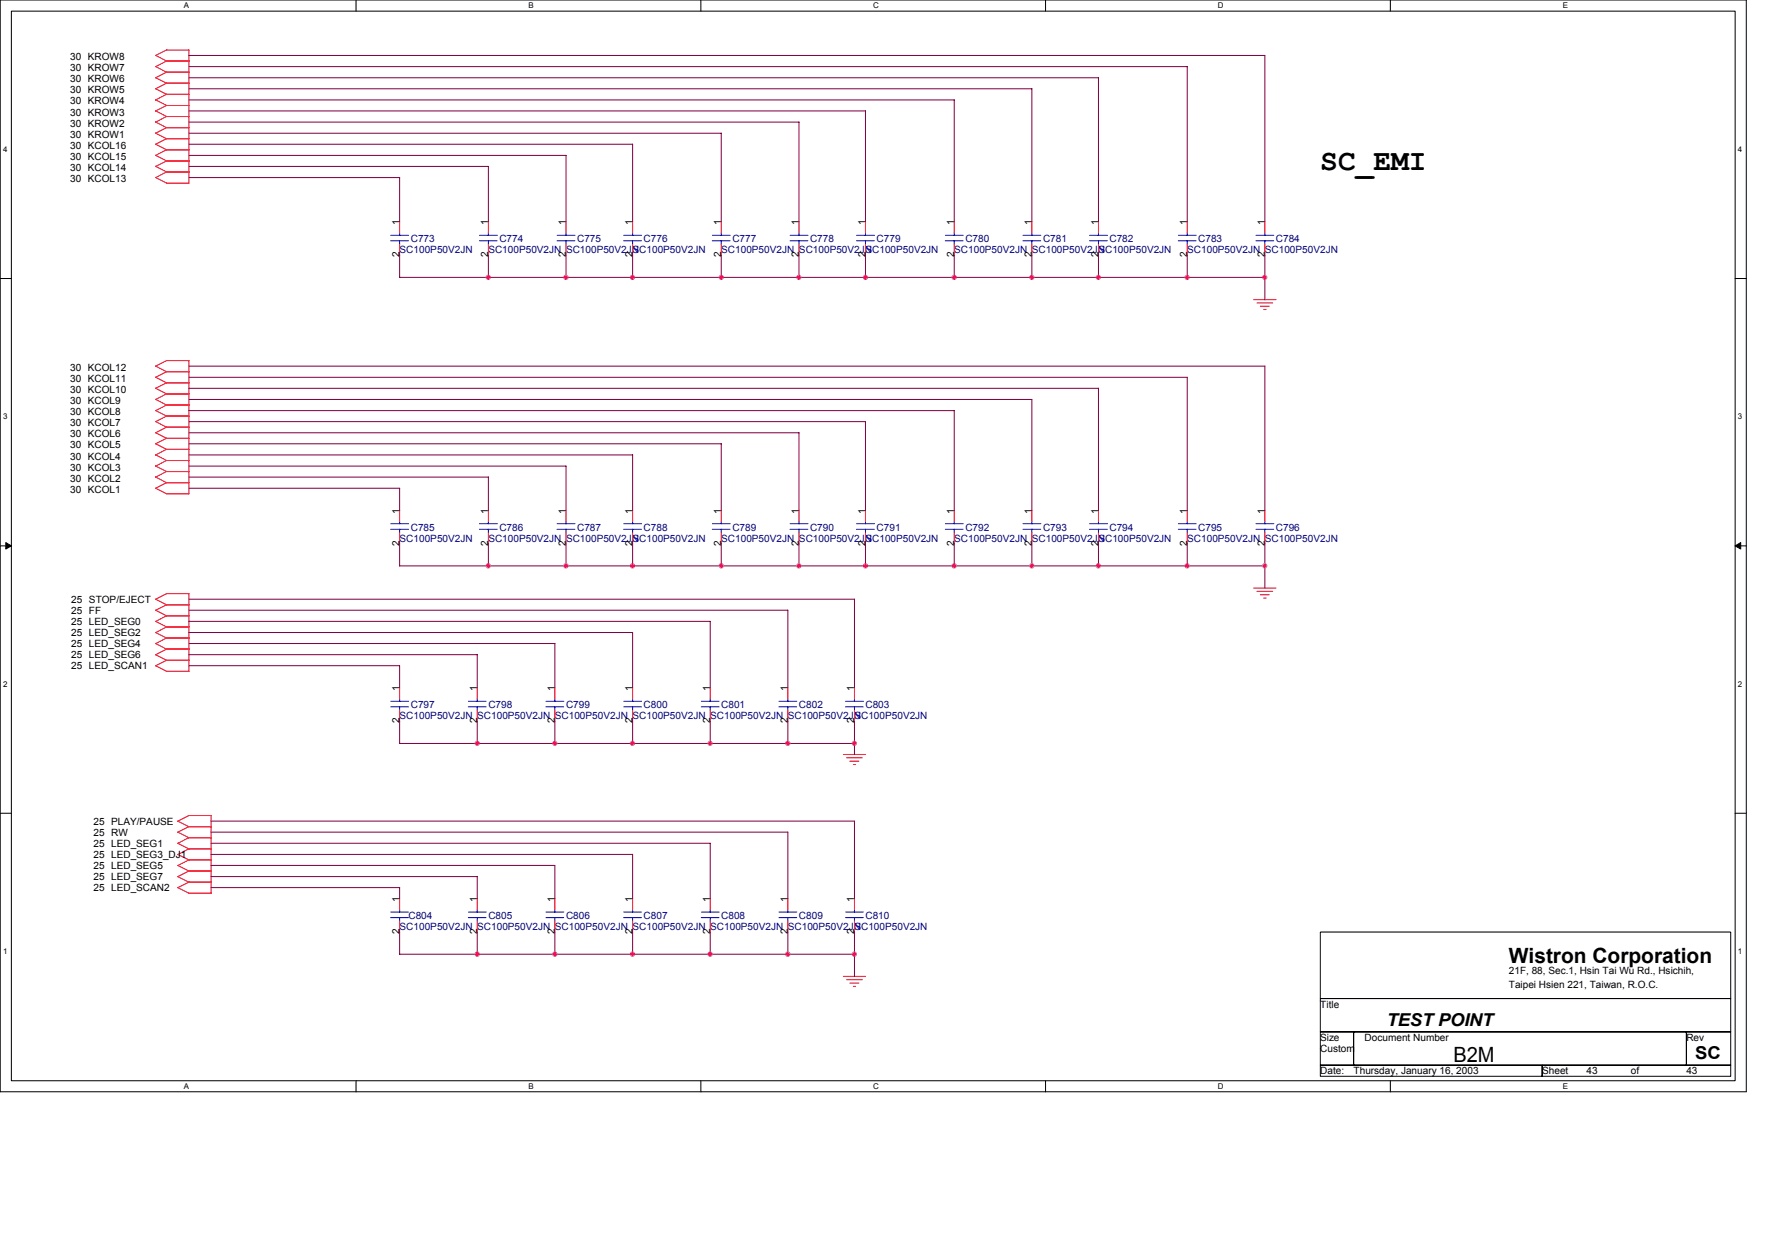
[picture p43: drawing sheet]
<svg xmlns="http://www.w3.org/2000/svg" width="297mm" height="210mm" viewBox="0 0 297 210" stroke-linecap="round" stroke-linejoin="round" font-family="sans-serif">
<defs><g id="words">
<text font-size="5" x="220.7" y="28.3">SC_EMI</text>
<g font-size="3.5">
<text x="252.2" y="160.9">Wistron Corporation</text>
<text x="242.9" y="177.5">B2M</text>
</g>
<g font-size="3">
<text x="231.8" y="171.5">TEST POINT</text>
<text x="283.4" y="177">SC</text>
</g>
<g font-size="1.7">
<text x="11.7" y="10">30 KROW8</text>
<text x="11.7" y="11.9">30 KROW7</text>
<text x="11.7" y="13.8">30 KROW6</text>
<text x="11.7" y="17.5">30 KROW4</text>
<text x="11.7" y="15.6">30 KROW5</text>
<text x="11.7" y="23">30 KROW1</text>
<text x="11.7" y="19.3">30 KROW3</text>
<text x="11.7" y="21.2">30 KROW2</text>
<text x="11.7" y="26.7">30 KCOL15</text>
<text x="11.7" y="28.6">30 KCOL14</text>
<text x="11.7" y="24.9">30 KCOL16</text>
<text x="11.7" y="30.4">30 KCOL13</text>
<text x="66.8" y="37.7" transform="rotate(-90 66.8 37.7)">1</text>
<text x="81.6" y="37.7" transform="rotate(-90 81.6 37.7)">1</text>
<text x="94.6" y="37.7" transform="rotate(-90 94.6 37.7)">1</text>
<text x="105.7" y="37.7" transform="rotate(-90 105.7 37.7)">1</text>
<text x="120.5" y="37.7" transform="rotate(-90 120.5 37.7)">1</text>
<text x="133.5" y="37.7" transform="rotate(-90 133.5 37.7)">1</text>
<text x="144.6" y="37.7" transform="rotate(-90 144.6 37.7)">1</text>
<text x="159.5" y="37.7" transform="rotate(-90 159.5 37.7)">1</text>
<text x="172.5" y="37.7" transform="rotate(-90 172.5 37.7)">1</text>
<text x="183.6" y="37.7" transform="rotate(-90 183.6 37.7)">1</text>
<text x="198.4" y="37.7" transform="rotate(-90 198.4 37.7)">1</text>
<text x="211.4" y="37.7" transform="rotate(-90 211.4 37.7)">1</text>
<text x="66.8" y="43" transform="rotate(-90 66.8 43)">2</text>
<text x="81.6" y="43" transform="rotate(-90 81.6 43)">2</text>
<text x="94.6" y="43" transform="rotate(-90 94.6 43)">2</text>
<text x="105.7" y="43" transform="rotate(-90 105.7 43)">2</text>
<text x="120.5" y="43" transform="rotate(-90 120.5 43)">2</text>
<text x="133.5" y="43" transform="rotate(-90 133.5 43)">2</text>
<text x="144.6" y="43" transform="rotate(-90 144.6 43)">2</text>
<text x="159.5" y="43" transform="rotate(-90 159.5 43)">2</text>
<text x="172.5" y="43" transform="rotate(-90 172.5 43)">2</text>
<text x="183.6" y="43" transform="rotate(-90 183.6 43)">2</text>
<text x="198.4" y="43" transform="rotate(-90 198.4 43)">2</text>
<text x="211.4" y="43" transform="rotate(-90 211.4 43)">2</text>
<text x="11.7" y="65.7">30 KCOL10</text>
<text x="11.7" y="63.8">30 KCOL11</text>
<text x="11.7" y="62">30 KCOL12</text>
<text x="11.7" y="71.2">30 KCOL7</text>
<text x="11.7" y="67.5">30 KCOL9</text>
<text x="11.7" y="69.4">30 KCOL8</text>
<text x="11.7" y="76.8">30 KCOL4</text>
<text x="11.7" y="73.1">30 KCOL6</text>
<text x="11.7" y="74.9">30 KCOL5</text>
<text x="11.7" y="82.4">30 KCOL1</text>
<text x="11.7" y="80.5">30 KCOL2</text>
<text x="11.7" y="78.7">30 KCOL3</text>
<text x="66.8" y="85.9" transform="rotate(-90 66.8 85.9)">1</text>
<text x="81.6" y="85.9" transform="rotate(-90 81.6 85.9)">1</text>
<text x="94.6" y="85.9" transform="rotate(-90 94.6 85.9)">1</text>
<text x="105.7" y="85.9" transform="rotate(-90 105.7 85.9)">1</text>
<text x="120.5" y="85.9" transform="rotate(-90 120.5 85.9)">1</text>
<text x="133.5" y="85.9" transform="rotate(-90 133.5 85.9)">1</text>
<text x="144.6" y="85.9" transform="rotate(-90 144.6 85.9)">1</text>
<text x="159.5" y="85.9" transform="rotate(-90 159.5 85.9)">1</text>
<text x="172.5" y="85.9" transform="rotate(-90 172.5 85.9)">1</text>
<text x="183.6" y="85.9" transform="rotate(-90 183.6 85.9)">1</text>
<text x="198.4" y="85.9" transform="rotate(-90 198.4 85.9)">1</text>
<text x="211.4" y="85.9" transform="rotate(-90 211.4 85.9)">1</text>
<text x="66.8" y="91.2" transform="rotate(-90 66.8 91.2)">2</text>
<text x="81.6" y="91.2" transform="rotate(-90 81.6 91.2)">2</text>
<text x="94.6" y="91.2" transform="rotate(-90 94.6 91.2)">2</text>
<text x="105.7" y="91.2" transform="rotate(-90 105.7 91.2)">2</text>
<text x="120.5" y="91.2" transform="rotate(-90 120.5 91.2)">2</text>
<text x="133.5" y="91.2" transform="rotate(-90 133.5 91.2)">2</text>
<text x="144.6" y="91.2" transform="rotate(-90 144.6 91.2)">2</text>
<text x="159.5" y="91.2" transform="rotate(-90 159.5 91.2)">2</text>
<text x="172.5" y="91.2" transform="rotate(-90 172.5 91.2)">2</text>
<text x="183.6" y="91.2" transform="rotate(-90 183.6 91.2)">2</text>
<text x="198.4" y="91.2" transform="rotate(-90 198.4 91.2)">2</text>
<text x="211.4" y="91.2" transform="rotate(-90 211.4 91.2)">2</text>
<text x="11.9" y="100.7">25 STOP/EJECT</text>
<text x="11.9" y="104.4">25 LED_SEG0</text>
<text x="11.9" y="106.3">25 LED_SEG2</text>
<text x="11.9" y="102.6">25 FF</text>
<text x="11.9" y="111.8">25 LED_SCAN1</text>
<text x="11.9" y="108.1">25 LED_SEG4</text>
<text x="11.9" y="110">25 LED_SEG6</text>
<text x="66.8" y="115.5" transform="rotate(-90 66.8 115.5)">1</text>
<text x="79.8" y="115.5" transform="rotate(-90 79.8 115.5)">1</text>
<text x="92.7" y="115.5" transform="rotate(-90 92.7 115.5)">1</text>
<text x="105.7" y="115.5" transform="rotate(-90 105.7 115.5)">1</text>
<text x="118.7" y="115.5" transform="rotate(-90 118.7 115.5)">1</text>
<text x="131.7" y="115.5" transform="rotate(-90 131.7 115.5)">1</text>
<text x="142.8" y="115.5" transform="rotate(-90 142.8 115.5)">1</text>
<text x="66.8" y="120.9" transform="rotate(-90 66.8 120.9)">2</text>
<text x="79.8" y="120.9" transform="rotate(-90 79.8 120.9)">2</text>
<text x="92.7" y="120.9" transform="rotate(-90 92.7 120.9)">2</text>
<text x="105.7" y="120.9" transform="rotate(-90 105.7 120.9)">2</text>
<text x="118.7" y="120.9" transform="rotate(-90 118.7 120.9)">2</text>
<text x="131.7" y="120.9" transform="rotate(-90 131.7 120.9)">2</text>
<text x="142.8" y="120.9" transform="rotate(-90 142.8 120.9)">2</text>
<text x="15.6" y="137.8">25 PLAY/PAUSE</text>
<text x="15.6" y="139.7">25 RW</text>
<text x="15.6" y="141.5">25 LED_SEG1</text>
<text x="15.6" y="143.4">25 LED_SEG3_DJ1</text>
<text x="15.6" y="145.2">25 LED_SEG5</text>
<text x="15.6" y="147.1">25 LED_SEG7</text>
<text x="15.6" y="148.9">25 LED_SCAN2</text>
<text x="66.8" y="150.7" transform="rotate(-90 66.8 150.7)">1</text>
<text x="79.8" y="150.7" transform="rotate(-90 79.8 150.7)">1</text>
<text x="92.7" y="150.7" transform="rotate(-90 92.7 150.7)">1</text>
<text x="105.7" y="150.7" transform="rotate(-90 105.7 150.7)">1</text>
<text x="118.7" y="150.7" transform="rotate(-90 118.7 150.7)">1</text>
<text x="131.7" y="150.7" transform="rotate(-90 131.7 150.7)">1</text>
<text x="142.8" y="150.7" transform="rotate(-90 142.8 150.7)">1</text>
<text x="66.8" y="156.1" transform="rotate(-90 66.8 156.1)">2</text>
<text x="79.8" y="156.1" transform="rotate(-90 79.8 156.1)">2</text>
<text x="92.7" y="156.1" transform="rotate(-90 92.7 156.1)">2</text>
<text x="105.7" y="156.1" transform="rotate(-90 105.7 156.1)">2</text>
<text x="118.7" y="156.1" transform="rotate(-90 118.7 156.1)">2</text>
<text x="131.7" y="156.1" transform="rotate(-90 131.7 156.1)">2</text>
<text x="142.8" y="156.1" transform="rotate(-90 142.8 156.1)">2</text>
<text x="252.2" y="162.8">21F, 88, Sec.1, Hsin Tai Wu Rd., Hsichih,</text>
<text x="252.2" y="165">Taipei Hsien 221, Taiwan, R.O.C.</text>
<text x="220.7" y="168.4">Title</text>
<text x="220.7" y="173.9">Size</text>
<text x="228.1" y="173.9">Document Number</text>
<text x="281.9" y="173.9">Rev</text>
<text x="220.7" y="175.8">Custom</text>
<text x="220.7" y="179.5">Date:</text>
<text x="226.3" y="179.5">Thursday, January 16, 2003</text>
<text x="257.8" y="179.5">Sheet</text>
<text x="265.2" y="179.5">43</text>
<text x="272.6" y="179.5">of</text>
<text x="281.9" y="179.5">43</text>
</g>
<g font-size="1.7" fill="#000080">
<text x="68.7" y="40.4">C773</text>
<text x="83.5" y="40.4">C774</text>
<text x="96.5" y="40.4">C775</text>
<text x="107.6" y="40.4">C776</text>
<text x="122.4" y="40.4">C777</text>
<text x="135.4" y="40.4">C778</text>
<text x="146.5" y="40.4">C779</text>
<text x="161.4" y="40.4">C780</text>
<text x="174.3" y="40.4">C781</text>
<text x="185.5" y="40.4">C782</text>
<text x="200.3" y="40.4">C783</text>
<text x="213.3" y="40.4">C784</text>
<text x="66.8" y="42.3">SC100P50V2JN</text>
<text x="81.6" y="42.3">SC100P50V2JN SC100P50V2JN</text>
<text x="105.7" y="42.3">SC100P50V2JN</text>
<text x="120.6" y="42.3">SC100P50V2JN SC100P50V2JN</text>
<text x="144.7" y="42.3">SC100P50V2JN</text>
<text x="159.5" y="42.3">SC100P50V2JN SC100P50V2JN</text>
<text x="183.6" y="42.3">SC100P50V2JN</text>
<text x="198.5" y="42.3">SC100P50V2JN SC100P50V2JN</text>
<text x="68.7" y="88.7">C785</text>
<text x="83.5" y="88.7">C786</text>
<text x="96.5" y="88.7">C787</text>
<text x="107.6" y="88.7">C788</text>
<text x="122.4" y="88.7">C789</text>
<text x="135.4" y="88.7">C790</text>
<text x="146.5" y="88.7">C791</text>
<text x="161.4" y="88.7">C792</text>
<text x="174.3" y="88.7">C793</text>
<text x="185.5" y="88.7">C794</text>
<text x="200.3" y="88.7">C795</text>
<text x="213.3" y="88.7">C796</text>
<text x="66.8" y="90.5">SC100P50V2JN</text>
<text x="81.6" y="90.5">SC100P50V2JN SC100P50V2JN</text>
<text x="105.7" y="90.5">SC100P50V2JN</text>
<text x="120.6" y="90.5">SC100P50V2JN SC100P50V2JN</text>
<text x="144.7" y="90.5">SC100P50V2JN</text>
<text x="159.5" y="90.5">SC100P50V2JN SC100P50V2JN</text>
<text x="183.6" y="90.5">SC100P50V2JN</text>
<text x="198.5" y="90.5">SC100P50V2JN SC100P50V2JN</text>
<text x="68.7" y="118.3">C797</text>
<text x="81.6" y="118.3">C798</text>
<text x="94.6" y="118.3">C799</text>
<text x="107.6" y="118.3">C800</text>
<text x="120.6" y="118.3">C801</text>
<text x="133.6" y="118.3">C802</text>
<text x="144.7" y="118.3">C803</text>
<text x="66.8" y="120.2">SC100P50V2JN SC100P50V2JN SC100P50V2JN SC100P50V2JN SC100P50V2JN SC100P50V2JN</text>
<text x="142.8" y="120.2">SC100P50V2JN</text>
<text x="66.8" y="155.4">SC100P50V2JN SC100P50V2JN SC100P50V2JN SC100P50V2JN SC100P50V2JN SC100P50V2JN</text>
<text x="68.3" y="153.6">C804</text>
<text x="81.6" y="153.6">C805</text>
<text x="94.6" y="153.6">C806</text>
<text x="107.6" y="153.6">C807</text>
<text x="120.6" y="153.6">C808</text>
<text x="133.6" y="153.6">C809</text>
<text x="142.8" y="155.4">SC100P50V2JN</text>
<text x="144.7" y="153.6">C810</text>
</g>
<g font-size="1.3">
<text x="30.7" y="1.4">A</text>
<text x="88.3" y="1.4">B</text>
<text x="146" y="1.4">C</text>
<text x="203.6" y="1.4">D</text>
<text x="261.2" y="1.4">E</text>
<text x=".5" y="25.4">4</text>
<text x="290.5" y="25.4">4</text>
<text x=".5" y="70.1">3</text>
<text x="290.5" y="70.1">3</text>
<text x=".5" y="114.7">2</text>
<text x="290.5" y="114.7">2</text>
<text x=".5" y="159.4">1</text>
<text x="290.5" y="159.4">1</text>
<text x="30.7" y="182">A</text>
<text x="88.3" y="182">B</text>
<text x="146" y="182">C</text>
<text x="203.6" y="182">D</text>
<text x="261.2" y="182">E</text>
</g>
</g></defs>
<path d="M0 0h291.9v182.5h-291.9zM1.9 1.9h288.1v178.7h-288.1z" fill="none" stroke="#000" stroke-width=".17"/>
<g fill="#fff">
<path d="M30.7 .2h.9v1.5h-.9z"/>
<path d="M30.7 180.8h.9v1.5h-.9z"/>
</g>
<path d="M59.5 0v1.9M59.5 180.6v1.9" fill="none" stroke="#000" stroke-width=".17"/>
<g fill="#fff">
<path d="M88.3 .2h.9v1.5h-.9z"/>
<path d="M88.3 180.8h.9v1.5h-.9z"/>
</g>
<path d="M117.2 0v1.9M117.2 180.6v1.9" fill="none" stroke="#000" stroke-width=".17"/>
<g fill="#fff">
<path d="M146 .2h.9v1.5h-.9z"/>
<path d="M146 180.8h.9v1.5h-.9z"/>
</g>
<path d="M174.8 0v1.9M174.8 180.6v1.9" fill="none" stroke="#000" stroke-width=".17"/>
<g fill="#fff">
<path d="M203.6 .2h.9v1.5h-.9z"/>
<path d="M203.6 180.8h.9v1.5h-.9z"/>
</g>
<path d="M232.4 0v1.9M232.4 180.6v1.9" fill="none" stroke="#000" stroke-width=".17"/>
<g fill="#fff">
<path d="M261.2 .2h.9v1.5h-.9z"/>
<path d="M261.2 180.8h.9v1.5h-.9z"/>
<path d="M.5 24.2h.7v1.5h-.7z"/>
<path d="M290.5 24.2h.7v1.5h-.7z"/>
<path d="M.5 68.9h.7v1.4h-.7z"/>
<path d="M290.5 68.9h.7v1.4h-.7z"/>
</g>
<path d="M0 46.5h1.9M290 46.5h1.9" fill="none" stroke="#000" stroke-width=".17"/>
<g fill="#fff">
<path d="M.5 113.6h.7v1.4h-.7z"/>
<path d="M290.5 113.6h.7v1.4h-.7z"/>
</g>
<path d="M0 91.2h1.9M290 91.2h1.9" fill="none" stroke="#000" stroke-width=".17"/>
<path d="M1 90.7l.9 .5-.9 .6zM290 91.2l1-.5v1.1z" fill="#000" stroke="#000" stroke-width=".17"/>
<g fill="#fff">
<path d="M.5 158.2h.7v1.5h-.7z"/>
<path d="M290.5 158.2h.7v1.5h-.7z"/>
</g>
<path d="M0 135.9h1.9M290 135.9h1.9M220.7 155.8h68.6v11.1h-68.6zM220.7 178h37.1v1.9h-37.1zM220.7 166.9h68.6v5.5h-68.6zM220.7 172.4h5.6v5.6h-5.6zM226.3 172.4h55.6v5.6h-55.6zM257.8 178h31.5v1.9h-31.5zM281.9 172.4h7.4v5.6h-7.4z" fill="none" stroke="#000" stroke-width=".17"/>
<g fill="none" stroke="#f00" stroke-width=".17">
<path d="M26 9.2l1.8 1h3.8M26 13l1.8 .9h3.8M26 16.7l1.8 .9h3.8M26 18.5l1.8 1h3.8M27.9 8.4h3.7v22.2M27.9 8.3l-1.9 1M27.9 12l-1.9 1M27.9 10.2l-1.9 .9 1.8 1h3.8M27.9 19.5l-1.9 .9 1.8 .9h3.8M27.9 15.7l-1.9 1M27.9 13.9l-1.9 .9 1.8 1h3.8M27.9 17.6l-1.9 .9"/>
<path d="M26 24.1l1.8 .9h3.8M26 27.8l1.8 .9h3.8M26 22.2l1.8 1h3.8M27.9 25l-1.9 1 1.9 .9h3.7M27.9 26.9l-1.9 .9M27.9 23.2l-1.9 .9M27.9 21.3l-1.9 1M27.9 28.7l-1.9 1 1.9 .9h3.7M66.8 37.1v1.8M81.6 37.1v1.8M94.6 37.1v1.8M105.7 37.1v1.8"/>
<path d="M120.6 37.1v1.8M133.6 37.1v1.8M144.7 37.1v1.8M159.5 37.1v1.8M172.5 37.1v1.8M183.6 37.1v1.8M198.5 37.1v1.8M211.4 37.1v1.8M66.8 40.8v1.9M81.6 40.8v1.9M94.6 40.8v1.9M105.7 40.8v1.9"/>
<path d="M120.6 40.8v1.9M133.6 40.8v1.9M144.7 40.8v1.9M159.5 40.8v1.9M172.5 40.8v1.9M183.6 40.8v1.9M198.5 40.8v1.9M209.6 50.1h3.7M210.1 50.6h2.6M210.7 51.2h1.5M211.2 51.7h.4M211.4 40.8v1.9"/>
<path d="M26 74.1l1.8 1h3.8M26 64.9l1.8 .9h3.8M26 66.7l1.8 1h3.8M26 63l1.8 1h3.8M26 72.3l1.8 1h3.8M26 77.9l1.8 .9h3.8M27.9 60.3h3.7v22.2h-3.8l-1.8-.9M27.9 75.1l-1.9 .9 1.9 1h3.7M27.9 69.5l-1.9 1 1.9 .9h3.7M27.9 67.7l-1.9 .9 1.8 .9h3.8M27.9 65.8l-1.9 1M27.9 64l-1.9 .9"/>
<path d="M27.9 62.1l-1.9 1M27.9 60.2l-1.9 1 1.8 .9h3.8M27.9 71.4l-1.9 .9M27.9 73.2l-1.9 1M27.9 78.8l-1.9 .9 1.8 1h3.8M27.9 76.9l-1.9 1M27.9 80.6l-1.9 1M31.6 99.2v13h-3.7M31.6 99.2h-3.8l-1.8 1M66.8 85.3v1.9M66.8 89v1.9M81.6 85.3v1.9"/>
<path d="M81.6 89v1.9M94.6 85.3v1.9M94.6 89v1.9M105.7 85.3v1.9M105.7 89v1.9M120.6 85.3v1.9M120.6 89v1.9M133.6 85.3v1.9M133.6 89v1.9M144.7 85.3v1.9M144.7 89v1.9M159.5 85.3v1.9"/>
<path d="M159.5 89v1.9M172.5 85.3v1.9M172.5 89v1.9M183.6 85.3v1.9M183.6 89v1.9M198.5 85.3v1.9M198.5 89v1.9M209.6 98.3h3.7M210.1 98.8h2.6M210.7 99.4h1.5M211.2 99.9h.4M211.4 85.3v1.9"/>
<path d="M211.4 89v1.9M26 100.1l1.9 1M26 111.3l1.9 .9M26 109.4l1.9 1M26 102l1.9 .9M31.6 101.1h-3.8l-1.8 .9M31.6 110.3h-3.8l-1.8 1M31.6 102.9h-3.7l-1.9 .9 1.9 1M31.6 104.8h-3.8l-1.8 .9 1.9 .9M31.6 106.6h-3.7l-1.9 .9 1.9 1M31.6 108.5h-3.8l-1.8 .9M66.8 115v1.8"/>
<path d="M66.8 118.7v1.8M79.8 115v1.8M79.8 118.7v1.8M92.7 115v1.8M92.7 118.7v1.8M105.7 115v1.8M105.7 118.7v1.8M118.7 115v1.8M118.7 118.7v1.8M131.7 115v1.8M131.7 118.7v1.8M142.8 115v1.8"/>
<path d="M142.8 118.7v1.8M31.6 138.2h3.7M31.6 136.3h3.7v13M31.6 140h3.7M31.6 136.3l-1.9 .9 1.9 1-1.9 .9 1.9 .9M31.6 140l-1.9 .9M141 126.1h3.7M141.5 126.6h2.6M142.1 127.2h1.5M142.6 127.8h.4M29.7 140.9l1.9 1-1.9 .9 1.9 .9-1.9 1 1.9 .9M31.6 141.9h3.7"/>
<path d="M31.6 143.7h3.7M31.6 145.6h3.7M31.6 147.4h3.7M31.6 145.6l-1.9 .9 1.9 .9-1.9 1 1.9 .9h3.7M66.8 150.2v1.9M66.8 153.9v1.9M79.8 150.2v1.9M79.8 153.9v1.9M92.7 150.2v1.9M92.7 153.9v1.9M105.7 150.2v1.9M105.7 153.9v1.9"/>
<path d="M118.7 150.2v1.9M118.7 153.9v1.9M131.7 150.2v1.9M131.7 153.9v1.9M142.8 150.2v1.9M142.8 153.9v1.9M141 163.2h3.7M141.5 163.7h2.6M142.1 164.3h1.5M142.6 164.8h.4"/>
</g>
<g fill="none" stroke="#00f" stroke-width=".17">
<path d="M65.3 39.3h3M66.8 38.9v.4M80.2 39.3h2.9M81.6 38.9v.4M93.1 39.3h3M94.6 38.9v.4M104.3 39.3h2.9M105.7 38.9v.4M119.1 39.3h3M120.6 38.9v.4M132.1 39.3h3M133.6 38.9v.4"/>
<path d="M143.2 39.3h3M144.7 38.9v.4M158 39.3h3M159.5 38.9v.4M171 39.3h3M172.5 38.9v.4M182.1 39.3h3M183.6 38.9v.4M197 39.3h3M198.5 38.9v.4M209.9 39.3h3M211.4 38.9v.4"/>
<path d="M65.3 40.2h3M66.8 40.2v.6M80.1 40.2h3M81.6 40.2v.6M93.1 40.2h3M94.6 40.2v.6M104.2 40.2h3M105.7 40.2v.6M119.1 40.2h2.9M120.6 40.2v.6M132.1 40.2h2.9M133.6 40.2v.6"/>
<path d="M143.2 40.2h3M144.7 40.2v.6M158 40.2h3M159.5 40.2v.6M171 40.2h3M172.5 40.2v.6M182.1 40.2h3M183.6 40.2v.6M197 40.2h2.9M198.5 40.2v.6M209.9 40.2h3M211.4 40.2v.6"/>
<path d="M65.3 88.5h3M65.3 87.5h3M66.8 87.2v.3M66.8 88.4v.6M80.1 88.5h3M80.2 87.5h2.9M81.6 87.2v.3M81.6 88.4v.6M93.1 88.5h3M93.1 87.5h3M94.6 87.2v.3M94.6 88.4v.6"/>
<path d="M104.2 88.5h3M104.3 87.5h2.9M105.7 87.2v.3M105.7 88.4v.6M119.1 88.5h2.9M119.1 87.5h3M120.6 87.2v.3M120.6 88.4v.6M132.1 88.5h2.9M132.1 87.5h3M133.6 87.2v.3M133.6 88.4v.6"/>
<path d="M143.2 88.5h3M143.2 87.5h3M144.7 87.2v.3M144.7 88.4v.6M158 88.5h3M158 87.5h3M159.5 87.2v.3M159.5 88.4v.6M171 88.5h3M171 87.5h3M172.5 87.2v.3M172.5 88.4v.6"/>
<path d="M182.1 88.5h3M182.1 87.5h3M183.6 87.2v.3M183.6 88.4v.6M197 88.5h2.9M197 87.5h3M198.5 87.2v.3M198.5 88.4v.6M209.9 88.5h3M209.9 87.5h3M211.4 87.2v.3M211.4 88.4v.6"/>
<path d="M65.3 118.1h3M65.3 117.2h3M66.8 116.8v.4M66.8 118.1v.6M78.3 118.1h3M78.3 117.2h3M79.8 116.8v.4M79.8 118.1v.6M91.2 118.1h3M91.3 117.2h3M92.7 116.8v.4M92.7 118.1v.6"/>
<path d="M104.2 118.1h3M104.3 117.2h2.9M105.7 116.8v.4M105.7 118.1v.6M117.2 118.1h3M117.2 117.2h3M118.7 116.8v.4M118.7 118.1v.6M130.2 118.1h3M130.2 117.2h3M131.7 116.8v.4M131.7 118.1v.6"/>
<path d="M141.3 118.1h3M141.3 117.2h3M142.8 116.8v.4M142.8 118.1v.6M65.3 153.4h3M65.3 152.4h3M66.8 152.1v.3M66.8 153.3v.6M78.3 153.4h3M78.3 152.4h3M79.8 152.1v.3M79.8 153.3v.6"/>
<path d="M91.2 153.4h3M91.3 152.4h3M92.7 152.1v.3M92.7 153.3v.6M104.2 153.4h3M104.3 152.4h2.9M105.7 152.1v.3M105.7 153.3v.6M117.2 153.4h3M117.2 152.4h3M118.7 152.1v.3M118.7 153.3v.6"/>
<path d="M130.2 153.4h3M130.2 152.4h3M131.7 152.1v.3M131.7 153.3v.6M141.3 153.4h3M141.3 152.4h3M142.8 152.1v.3M142.8 153.3v.6"/>
</g>
<g fill="none" stroke="#800040" stroke-width=".17">
<path d="M31.6 9.3h179.8M31.6 11.1h166.9v26M31.6 16.7h127.9v20.4M31.6 13h152v24.1M31.6 18.5h113.1v18.6M31.6 14.8h140.9M172.5 14.8v22.3M211.4 9.2v27.9M31.6 24.1h74.1M31.6 22.3h89M31.6 27.8h50.1l-.1 9.3M31.6 20.4h102v16.7"/>
<path d="M31.6 29.7h35.2M31.6 26h63M66.8 29.7v7.4M94.6 26v11.1M105.7 24.1v13M120.6 22.2v14.9M66.8 42.6v3.8h144.6M81.6 42.7v3.7M94.6 42.7v3.7M105.7 42.7v3.7M120.6 42.7v3.7M133.6 42.7v3.7"/>
<path d="M144.7 42.7v3.7M159.5 42.7v3.7M172.5 42.7v3.7M183.6 42.7v3.7M198.5 42.7v3.7M211.4 42.7v7.4M31.6 68.6h127.9v16.7M31.6 72.3h102M31.6 64.9h152M31.6 66.8h140.9M31.6 76h74.2M31.6 63.1h166.9v22.2"/>
<path d="M31.6 79.7h50.1l-.1 5.6M31.6 74.2h89M31.6 61.2h179.9M31.6 70.5h113.1v14.8M31.6 77.9h63M94.6 77.9v7.4M105.7 76v9.3M120.6 74.2v11.1M133.6 72.3v13M172.5 66.8v18.5M183.6 64.9v20.4M211.4 61.2v24.1"/>
<path d="M31.6 81.6h35.2M66.8 81.6v3.7M66.8 90.9v3.7M66.8 94.6h144.7M81.6 90.9v3.7M94.6 90.9v3.7M105.7 90.9v3.7M120.6 90.9v3.7M133.6 90.9v3.7M144.7 90.9v3.7M159.5 90.9v3.7M172.5 90.9v3.7"/>
<path d="M183.6 90.9v3.7M198.5 90.9v3.7M211.4 90.8v7.5M31.6 111.3h35.2v3.7M31.6 109.4h48.2v5.6M31.6 103.8h87.1v11.2M31.6 102h100.1v13M31.6 105.7h74.1M31.6 107.5h61.2M31.6 100.1h111.3l-.1 14.9M92.7 107.5v7.5M105.7 105.7v9.3"/>
<path d="M35.3 137.2h107.5v13M35.3 139.1h96.4M66.8 120.5v3.7h76M79.8 120.5v3.8M92.7 120.5v3.8M105.7 120.5v3.8M118.7 120.5v3.8M131.7 120.5v3.8M131.7 139v11.2M142.8 120.5v5.6M35.3 144.6h57.4v5.6M35.3 142.8h70.4"/>
<path d="M35.3 146.5h44.5M35.3 140.9h83.4v9.3M35.3 148.3h31.5M66.8 148.3v1.9M66.8 155.8v3.7M66.8 159.5h76.1M79.8 146.5v3.7M79.8 155.8v3.7M92.7 155.8v3.7M105.7 142.8v7.4M105.7 155.8v3.7M118.7 155.8v3.7"/>
<path d="M131.7 155.8v3.7M142.8 155.7v7.5"/>
</g>
<g fill="#f0f" stroke="#f0f" stroke-width=".17">
<circle cx="198.4" cy="46.4" r=".36"/>
<circle cx="81.6" cy="46.4" r=".36"/>
<circle cx="94.6" cy="46.4" r=".37"/>
<circle cx="105.7" cy="46.4" r=".36"/>
<circle cx="120.6" cy="46.4" r=".36"/>
<circle cx="133.5" cy="46.4" r=".36"/>
<circle cx="144.7" cy="46.4" r=".36"/>
<circle cx="159.5" cy="46.4" r=".37"/>
<circle cx="172.5" cy="46.4" r=".36"/>
<circle cx="183.6" cy="46.4" r=".36"/>
<circle cx="211.4" cy="46.4" r=".36"/>
<circle cx="211.4" cy="94.6" r=".37"/>
<circle cx="198.4" cy="94.6" r=".37"/>
<circle cx="183.6" cy="94.6" r=".37"/>
<circle cx="172.5" cy="94.6" r=".37"/>
<circle cx="159.5" cy="94.6" r=".38"/>
<circle cx="133.5" cy="94.6" r=".37"/>
<circle cx="144.7" cy="94.6" r=".37"/>
<circle cx="120.6" cy="94.6" r=".37"/>
<circle cx="105.7" cy="94.6" r=".37"/>
<circle cx="94.6" cy="94.6" r=".38"/>
<circle cx="81.6" cy="94.6" r=".37"/>
<circle cx="79.8" cy="124.2" r=".36"/>
<circle cx="92.7" cy="124.2" r=".36"/>
<circle cx="105.7" cy="124.2" r=".36"/>
<circle cx="131.7" cy="124.2" r=".37"/>
<circle cx="118.7" cy="124.2" r=".36"/>
<circle cx="142.8" cy="124.2" r=".36"/>
<circle cx="79.8" cy="159.5" r=".37"/>
<circle cx="131.7" cy="159.5" r=".38"/>
<circle cx="118.7" cy="159.5" r=".37"/>
<circle cx="105.7" cy="159.5" r=".37"/>
<circle cx="92.7" cy="159.5" r=".37"/>
<circle cx="142.8" cy="159.5" r=".37"/>
</g>
<use href="#words"/>
</svg>
